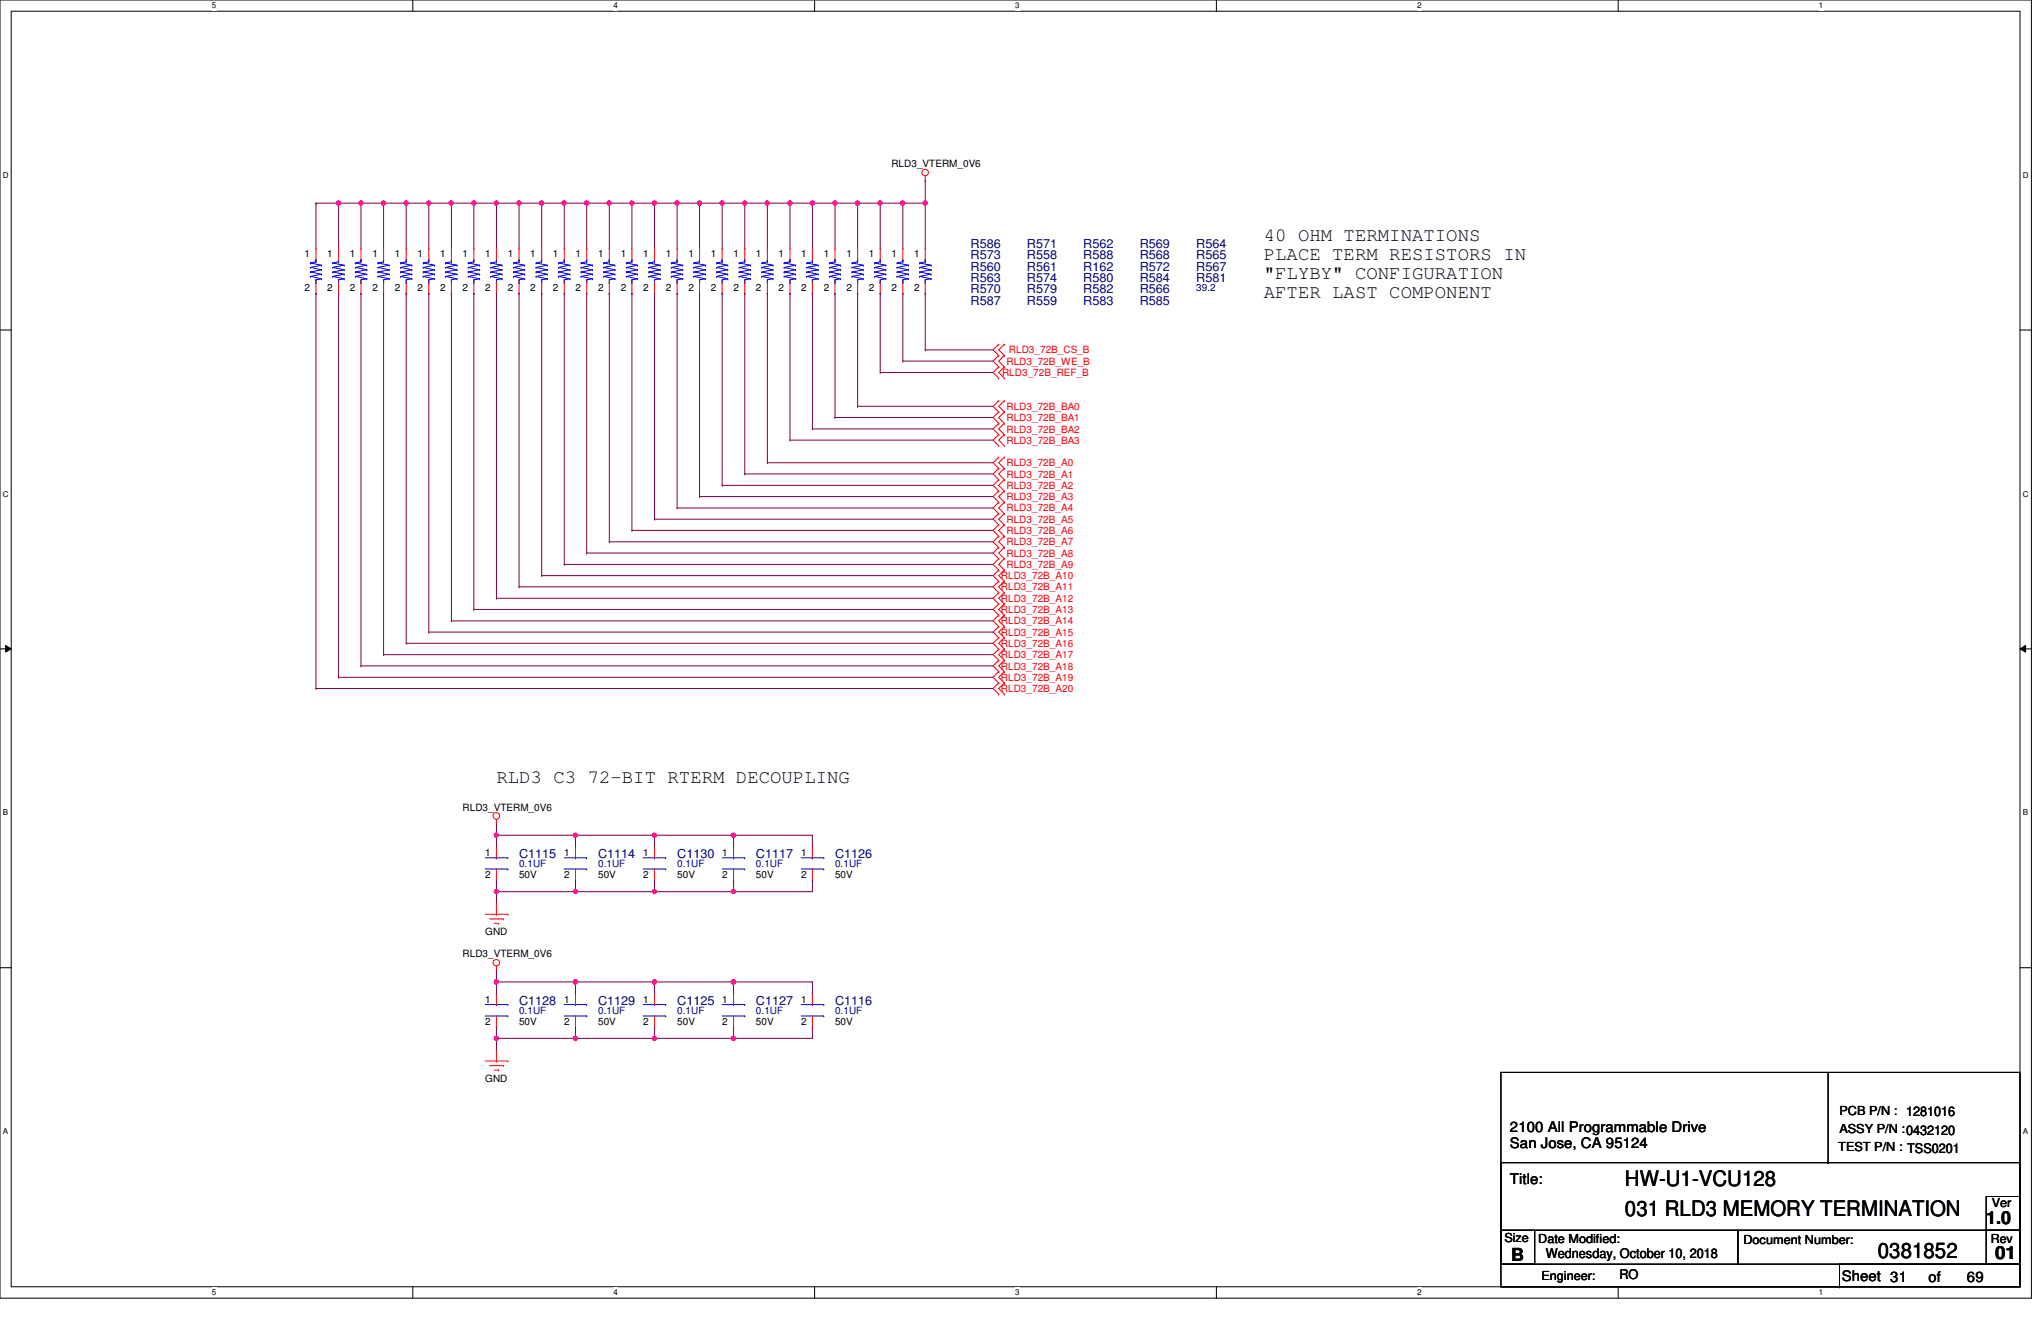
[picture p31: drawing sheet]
<svg xmlns="http://www.w3.org/2000/svg" width="432mm" height="279mm" viewBox="0 0 432 279" stroke-linecap="round" stroke-linejoin="round" font-family="sans-serif">
<defs><g id="words">
<g font-size="4.5">
<text x="343.8" y="250.9">HW-U1-VCU128</text>
<text x="343.8" y="257.1">031 RLD3 MEMORY TERMINATION</text>
<text x="397.3" y="266">0381852</text>
</g>
<g font-size="4">
<text x="267.4" y="51">40 OHM TERMINATIONS</text>
<text x="267.4" y="55">PLACE TERM RESISTORS IN</text>
<text x="267.4" y="59">&quot;FLYBY&quot; CONFIGURATION</text>
<text x="267.4" y="63">AFTER LAST COMPONENT</text>
<text x="105" y="165.6">RLD3 C3 72-BIT RTERM DECOUPLING</text>
</g>
<g font-size="3.8">
<text x="420.2" y="259">1.0</text>
<text x="319.7" y="266.6">B</text>
<text x="422.1" y="266.4">01</text>
</g>
<g font-size="3.1">
<text x="319.4" y="239.4">2100 All Programmable Drive</text>
<text x="319.4" y="242.7">San Jose, CA 95124</text>
<text x="319.4" y="250.4">Title:</text>
<text x="389.6" y="270.9">Sheet 31</text>
<text x="408" y="271.1">of</text>
<text x="416.1" y="271.1">69</text>
</g>
<g font-size="2.8">
<text x="327.1" y="266.1">Wednesday, October 10, 2018</text>
<text x="342.6" y="270.4">RO</text>
</g>
<g font-size="2.6" fill="#000080">
<text x="205.3" y="52.5">R586</text>
<text x="217.3" y="52.5">R571</text>
<text x="229.2" y="52.5">R562</text>
<text x="241.1" y="52.5">R569</text>
<text x="253.1" y="52.5">R564</text>
<text x="205.3" y="59.6">R563</text>
<text x="205.3" y="57.3">R560</text>
<text x="205.3" y="54.9">R573</text>
<text x="217.3" y="59.6">R574</text>
<text x="217.3" y="57.3">R561</text>
<text x="217.3" y="54.9">R558</text>
<text x="229.2" y="59.6">R580</text>
<text x="229.2" y="57.3">R162</text>
<text x="229.2" y="54.9">R588</text>
<text x="241.1" y="59.6">R584</text>
<text x="241.1" y="57.3">R572</text>
<text x="241.1" y="54.9">R568</text>
<text x="253.1" y="54.9">R565</text>
<text x="253.1" y="59.6">R581</text>
<text x="253.1" y="57.3">R567</text>
<text x="205.3" y="64.4">R587</text>
<text x="205.3" y="62.1">R570</text>
<text x="217.3" y="62.1">R579</text>
<text x="217.3" y="64.4">R559</text>
<text x="229.2" y="62.1">R582</text>
<text x="229.2" y="64.4">R583</text>
<text x="241.1" y="64.4">R585</text>
<text x="241.1" y="62.1">R566</text>
<text x="109.8" y="181.4">C1115</text>
<text x="126.5" y="181.4">C1114</text>
<text x="143.3" y="181.4">C1130</text>
<text x="159.9" y="181.4">C1117</text>
<text x="176.7" y="181.4">C1126</text>
<text x="109.8" y="212.5">C1128</text>
<text x="126.5" y="212.5">C1129</text>
<text x="143.3" y="212.5">C1125</text>
<text x="159.9" y="212.5">C1127</text>
<text x="176.7" y="212.5">C1116</text>
</g>
<g font-size="2.6">
<text x="389.2" y="235.9">PCB P/N : 1281016</text>
<text x="389.2" y="239.7">ASSY P/N :0432120</text>
<text x="388.9" y="243.5">TEST P/N : TSS0201</text>
<text x="421.4" y="255.2">Ver</text>
<text x="318.3" y="262.6">Size</text>
<text x="325.4" y="262.8">Date Modified:</text>
<text x="368.9" y="263.1">Document Number:</text>
<text x="421.2" y="262.8">Rev</text>
<text x="326.1" y="270.7">Engineer:</text>
</g>
<g font-size="2.1">
<text x="188.6" y="35.3">RLD3_VTERM_0V6</text>
<text x="64.4" y="54.4">1</text>
<text x="69.2" y="54.4">1</text>
<text x="74" y="54.4">1</text>
<text x="78.8" y="54.4">1</text>
<text x="83.6" y="54.4">1</text>
<text x="88.3" y="54.4">1</text>
<text x="93.1" y="54.4">1</text>
<text x="97.9" y="54.4">1</text>
<text x="102.7" y="54.4">1</text>
<text x="107.4" y="54.4">1</text>
<text x="112.2" y="54.4">1</text>
<text x="117" y="54.4">1</text>
<text x="121.8" y="54.4">1</text>
<text x="126.5" y="54.4">1</text>
<text x="131.3" y="54.4">1</text>
<text x="136.1" y="54.4">1</text>
<text x="140.8" y="54.4">1</text>
<text x="145.6" y="54.4">1</text>
<text x="150.4" y="54.4">1</text>
<text x="155.2" y="54.4">1</text>
<text x="159.9" y="54.4">1</text>
<text x="164.7" y="54.4">1</text>
<text x="169.5" y="54.4">1</text>
<text x="174.3" y="54.4">1</text>
<text x="179.1" y="54.4">1</text>
<text x="183.8" y="54.4">1</text>
<text x="188.6" y="54.4">1</text>
<text x="193.4" y="54.4">1</text>
<text x="64.4" y="61.6">2</text>
<text x="69.2" y="61.6">2</text>
<text x="74" y="61.6">2</text>
<text x="78.8" y="61.6">2</text>
<text x="83.6" y="61.6">2</text>
<text x="88.3" y="61.6">2</text>
<text x="93.1" y="61.6">2</text>
<text x="97.9" y="61.6">2</text>
<text x="102.7" y="61.6">2</text>
<text x="107.4" y="61.6">2</text>
<text x="112.2" y="61.6">2</text>
<text x="117" y="61.6">2</text>
<text x="121.8" y="61.6">2</text>
<text x="126.5" y="61.6">2</text>
<text x="131.3" y="61.6">2</text>
<text x="136.1" y="61.6">2</text>
<text x="140.8" y="61.6">2</text>
<text x="145.6" y="61.6">2</text>
<text x="150.4" y="61.6">2</text>
<text x="155.2" y="61.6">2</text>
<text x="159.9" y="61.6">2</text>
<text x="164.7" y="61.6">2</text>
<text x="169.5" y="61.6">2</text>
<text x="174.3" y="61.6">2</text>
<text x="179.1" y="61.6">2</text>
<text x="183.8" y="61.6">2</text>
<text x="188.6" y="61.6">2</text>
<text x="193.4" y="61.6">2</text>
<text x="97.9" y="171.4">RLD3_VTERM_0V6</text>
<text x="102.7" y="181">1</text>
<text x="102.7" y="185.8">2</text>
<text x="109.8" y="185.8">50V</text>
<text x="119.4" y="181">1</text>
<text x="119.4" y="185.8">2</text>
<text x="126.5" y="185.8">50V</text>
<text x="136.1" y="181">1</text>
<text x="136.1" y="185.8">2</text>
<text x="143.3" y="185.8">50V</text>
<text x="152.8" y="181">1</text>
<text x="152.8" y="185.8">2</text>
<text x="159.9" y="185.8">50V</text>
<text x="169.5" y="181">1</text>
<text x="169.5" y="185.8">2</text>
<text x="176.7" y="185.8">50V</text>
<text x="102.7" y="197.7">GND</text>
<text x="97.9" y="202.5">RLD3_VTERM_0V6</text>
<text x="102.7" y="212">1</text>
<text x="119.4" y="212">1</text>
<text x="136.1" y="212">1</text>
<text x="152.8" y="212">1</text>
<text x="169.5" y="212">1</text>
<text x="102.7" y="216.8">2</text>
<text x="109.8" y="216.8">50V</text>
<text x="119.4" y="216.8">2</text>
<text x="126.5" y="216.8">50V</text>
<text x="136.1" y="216.8">2</text>
<text x="143.3" y="216.8">50V</text>
<text x="152.8" y="216.8">2</text>
<text x="159.9" y="216.8">50V</text>
<text x="169.5" y="216.8">2</text>
<text x="176.7" y="216.8">50V</text>
<text x="102.7" y="228.8">GND</text>
</g>
<g font-size="2.1" fill="#000080">
<text x="253.1" y="61.6">39.2</text>
<text x="109.8" y="183.4">0.1UF</text>
<text x="126.5" y="183.4">0.1UF</text>
<text x="143.3" y="183.4">0.1UF</text>
<text x="159.9" y="183.4">0.1UF</text>
<text x="176.7" y="183.4">0.1UF</text>
<text x="109.8" y="214.4">0.1UF</text>
<text x="126.5" y="214.4">0.1UF</text>
<text x="143.3" y="214.4">0.1UF</text>
<text x="159.9" y="214.4">0.1UF</text>
<text x="176.7" y="214.4">0.1UF</text>
</g>
<g font-size="2.1" fill="#f00">
<text x="212.9" y="77.1">RLD3_72B_WE_B</text>
<text x="213.4" y="74.8">RLD3_72B_CS_B</text>
<text x="212" y="79.5">RLD3_72B_REF_B</text>
<text x="212.9" y="86.7">RLD3_72B_BA0</text>
<text x="212.9" y="89.1">RLD3_72B_BA1</text>
<text x="212.9" y="91.5">RLD3_72B_BA2</text>
<text x="212.9" y="93.9">RLD3_72B_BA3</text>
<text x="212.9" y="98.6">RLD3_72B_A0</text>
<text x="212.9" y="101">RLD3_72B_A1</text>
<text x="212.9" y="103.4">RLD3_72B_A2</text>
<text x="212.9" y="105.8">RLD3_72B_A3</text>
<text x="212.9" y="108.2">RLD3_72B_A4</text>
<text x="212.9" y="110.6">RLD3_72B_A5</text>
<text x="212.9" y="112.9">RLD3_72B_A6</text>
<text x="212.9" y="115.4">RLD3_72B_A7</text>
<text x="212.9" y="117.7">RLD3_72B_A8</text>
<text x="211.8" y="122.5">RLD3_72B_A10</text>
<text x="211.8" y="124.9">RLD3_72B_A11</text>
<text x="212.9" y="120.1">RLD3_72B_A9</text>
<text x="211.8" y="127.3">RLD3_72B_A12</text>
<text x="211.8" y="129.7">RLD3_72B_A13</text>
<text x="211.8" y="132">RLD3_72B_A14</text>
<text x="211.8" y="134.5">RLD3_72B_A15</text>
<text x="211.8" y="136.8">RLD3_72B_A16</text>
<text x="211.8" y="139.2">RLD3_72B_A17</text>
<text x="211.8" y="141.6">RLD3_72B_A18</text>
<text x="211.8" y="144">RLD3_72B_A19</text>
<text x="211.8" y="146.4">RLD3_72B_A20</text>
</g>
<g font-size="1.7">
<text x="44.8" y="1.8">5</text>
<text x="129.8" y="1.8">4</text>
<text x="214.8" y="1.8">3</text>
<text x="299.8" y="1.8">2</text>
<text x="384.8" y="1.8">1</text>
<text x=".6" y="37.6">D</text>
<text x="427.9" y="37.6">D</text>
<text x=".6" y="105">C</text>
<text x="427.9" y="105">C</text>
<text x=".6" y="172.5">B</text>
<text x="427.9" y="172.5">B</text>
<text x=".6" y="239.9">A</text>
<text x="427.9" y="239.9">A</text>
<text x="44.8" y="273.9">5</text>
<text x="129.8" y="273.9">4</text>
<text x="214.8" y="273.9">3</text>
<text x="299.8" y="273.9">2</text>
<text x="384.8" y="273.9">1</text>
</g>
</g></defs>
<path d="M0 0h429.8v274.6h-429.8zM2.4 2.4h425v269.8h-425z" fill="none" stroke="#000" stroke-width=".21"/>
<g fill="#fff">
<path d="M44.8 .3h1v1.9h-1z"/>
<path d="M44.8 272.4h1v1.9h-1z"/>
</g>
<path d="M87.3 0v2.4M87.3 272.2v2.3" fill="none" stroke="#000" stroke-width=".21"/>
<g fill="#fff">
<path d="M129.8 .3h.9v1.9h-.9z"/>
<path d="M129.8 272.4h.9v1.9h-.9z"/>
</g>
<path d="M172.3 0v2.4M172.3 272.2v2.3" fill="none" stroke="#000" stroke-width=".21"/>
<g fill="#fff">
<path d="M214.8 .3h.9v1.9h-.9z"/>
<path d="M214.8 272.4h.9v1.9h-.9z"/>
</g>
<path d="M257.3 0v2.4M257.3 272.2v2.3" fill="none" stroke="#000" stroke-width=".21"/>
<g fill="#fff">
<path d="M299.8 .3h.9v1.9h-.9z"/>
<path d="M299.8 272.4h.9v1.9h-.9z"/>
</g>
<path d="M342.3 0v2.4M342.3 272.2v2.3" fill="none" stroke="#000" stroke-width=".21"/>
<g fill="#fff">
<path d="M384.8 .3h.9v1.9h-.9z"/>
<path d="M384.8 272.4h.9v1.9h-.9z"/>
<path d="M.6 36.1h1.2v1.9h-1.2z"/>
<path d="M427.9 36.1h1.3v1.9h-1.3z"/>
<path d="M.6 103.5h1.2v1.9h-1.2z"/>
<path d="M427.9 103.5h1.3v1.9h-1.3z"/>
</g>
<path d="M0 69.8h2.4M427.4 69.8h2.3" fill="none" stroke="#000" stroke-width=".21"/>
<g fill="#fff">
<path d="M.6 170.9h1.1v1.9h-1.1z"/>
<path d="M427.9 170.9h1.2v1.9h-1.2z"/>
</g>
<path d="M0 137.2h2.4M1.2 136.5l1.2 .7-1.2 .7zM427.4 137.2l1.1-.7v1.4zM427.4 137.2h2.3" fill="none" stroke="#000" stroke-width=".21"/>
<path d="M1.2 136.5l1.2 .7-1.2 .7zM427.4 137.2l1.1-.7v1.4z" fill="#000"/>
<g fill="#fff">
<path d="M.6 238.4h1.1v1.9h-1.1z"/>
<path d="M427.9 238.4h1.2v1.9h-1.2z"/>
</g>
<g fill="none" stroke="#000" stroke-width=".21">
<path d="M0 204.7h2.4M427.4 204.7h2.3M317.5 226.8h109.9v45.4h-109.9zM386.8 226.8v19.1M317.5 245.9h109.9v14.3h-109.9zM386.8 245.9h.1M420.2 253.1h7.2v7.1h-7.2zM317.5 260.2h50.2v7.2h-50.2zM317.5 260.2h7.2v7.2h-7.2zM317.5 272.2h71.7M367.7 260.2h59.7v7.2h-59.7zM389.2 267.4h38.2v4.8h-38.2z"/>
<path d="M389.2 272.2h.1M420.2 260.2h7.2v7.2h-7.2z"/>
</g>
<g fill="none" stroke="#f00" stroke-width=".21">
<path d="M195.7 38.2h.1M195.7 37.2v1M66.8 52.5h.1M66.8 52.5v2.4M66.8 59.7v2.4M71.6 52.5h.1M71.6 52.5v2.4M71.6 59.7v2.4M76.4 52.5h.1M76.4 52.5v2.4M76.4 59.7v2.4M81.2 52.5h.1"/>
<path d="M81.2 52.5v2.4M81.2 59.7v2.4M85.9 52.5h.1M85.9 52.5v2.4M85.9 59.7v2.4M90.7 52.5h.1M90.7 52.5v2.4M90.7 59.7v2.4M95.5 52.5h.1M95.5 52.5v2.4M95.5 59.7v2.4M100.2 52.5h.1"/>
<path d="M100.2 52.5v2.4M100.2 59.7v2.4M105 52.5h.1M105 52.5v2.4M105 59.7v2.4M109.8 52.5h.1M109.8 52.5v2.4M109.8 59.7v2.4M114.6 52.5h.1M114.6 52.5v2.4M114.6 59.7v2.4M119.4 52.5h.1"/>
<path d="M119.4 52.5v2.4M119.4 59.7v2.4M124.1 52.5h.1M124.1 52.5v2.4M124.1 59.7v2.4M128.9 52.5h.1M128.9 52.5v2.4M128.9 59.7v2.4M133.7 52.5h.1M133.7 52.5v2.4M133.7 59.7v2.4M138.5 52.5h.1"/>
<path d="M138.5 52.5v2.4M138.5 59.7v2.4M143.3 52.5h.1M143.3 52.5v2.4M143.3 59.7v2.4M148 52.5h.1M148 52.5v2.4M148 59.7v2.4M152.8 52.5h.1M152.8 52.5v2.4M152.8 59.7v2.4M157.6 52.5h.1"/>
<path d="M157.6 52.5v2.4M157.6 59.7v2.4M162.3 52.5h.1M162.3 52.5v2.4M162.3 59.7v2.4M167.1 52.5h.1M167.1 52.5v2.4M167.1 59.7v2.4M171.9 52.5h.1M171.9 52.5v2.4M171.9 59.7v2.4M176.7 52.5h.1"/>
<path d="M176.7 52.5v2.4M176.7 59.7v2.4M181.4 52.5h.1M181.4 52.5v2.4M181.4 59.7v2.4M186.2 52.5h.1M186.2 52.5v2.4M186.2 59.7v2.4M191 52.5h.1M191 52.5v2.4M191 59.7v2.4M195.7 52.5h.1"/>
<path d="M195.7 52.5v2.4M195.7 59.7v2.4M66.8 62.1h.1M71.6 62.1h.1M76.4 62.1h.1M81.2 62.1h.1M85.9 62.1h.1M90.7 62.1h.1M95.5 62.1h.1M100.2 62.1h.1M105 62.1h.1M109.8 62.1h.1"/>
<path d="M114.6 62.1h.1M119.4 62.1h.1M124.1 62.1h.1M128.9 62.1h.1M133.7 62.1h.1M138.5 62.1h.1M143.3 62.1h.1M148 62.1h.1M152.8 62.1h.1M157.6 62.1h.1M162.3 62.1h.1M167.1 62.1h.1"/>
<path d="M171.9 62.1h.1M176.7 62.1h.1M181.4 62.1h.1M186.2 62.1h.1M191 62.1h.1M195.7 62.1h.1M211.3 75.2h.1M211.3 77.6h.1M211.3 80h.1M211.3 72.8h.1M211.3 75.2l-1.2 1.2 1.2 1.2M211.3 77.6l-1.2 1.2 1.2 1.2"/>
<path d="M211.3 72.8l-1.2 1.2 1.2 1.2M212.5 77.6h.1M212.5 75.2h.1M212.5 80h.1M212.5 72.8h.1M212.5 75.2l-1.2 1.2 1.2 1.2M212.5 77.6l-1.2 1.2 1.2 1.2M212.5 72.8l-1.2 1.2 1.2 1.2M211.3 96.7h.1M211.3 99.1h.1M211.3 84.8h.1M211.3 87.1h.1"/>
<path d="M211.3 89.5h.1M211.3 91.9h.1M211.3 94.3h.1M211.3 96.7l-1.2 1.2 1.2 1.2M211.3 99.1l-1.2 1.1 1.2 1.3M211.3 84.8l-1.2 1.1 1.2 1.2M211.3 87.1l-1.2 1.2 1.2 1.2M211.3 89.5l-1.2 1.2 1.2 1.2M211.3 91.9l-1.2 1.2 1.2 1.2M212.5 99.1h.1M212.5 96.7h.1M212.5 87.1h.1"/>
<path d="M212.5 84.8h.1M212.5 89.5h.1M212.5 91.9h.1M212.5 94.3h.1M212.5 96.7l-1.2 1.2 1.2 1.2M212.5 99.1l-1.2 1.1 1.2 1.3M212.5 84.8l-1.2 1.1 1.2 1.2M212.5 87.1l-1.2 1.2 1.2 1.2M212.5 89.5l-1.2 1.2 1.2 1.2M212.5 91.9l-1.2 1.2 1.2 1.2M211.3 101.5h.1M211.3 103.8h.1"/>
<path d="M211.3 106.2h.1M211.3 108.6h.1M211.3 111h.1M211.3 113.4h.1M211.3 115.8h.1M211.3 118.2h.1M211.3 101.5l-1.2 1.2 1.2 1.1M211.3 103.8l-1.2 1.2 1.2 1.2M211.3 106.2l-1.2 1.2 1.2 1.2M211.3 108.6l-1.2 1.2 1.2 1.2M211.3 111l-1.2 1.2 1.2 1.2M211.3 113.4l-1.2 1.2 1.2 1.2"/>
<path d="M211.3 115.8l-1.2 1.2 1.2 1.2M211.3 118.2l-1.2 1.2 1.2 1.2M212.5 101.5h.1M212.5 103.8h.1M212.5 106.2h.1M212.5 108.6h.1M212.5 111h.1M212.5 113.4h.1M212.5 115.8h.1M212.5 118.2h.1M212.5 101.5l-1.2 1.2 1.2 1.1M212.5 103.8l-1.2 1.2 1.2 1.2"/>
<path d="M212.5 106.2l-1.2 1.2 1.2 1.2M212.5 108.6l-1.2 1.2 1.2 1.2M212.5 111l-1.2 1.2 1.2 1.2M212.5 113.4l-1.2 1.2 1.2 1.2M212.5 115.8l-1.2 1.2 1.2 1.2M212.5 118.2l-1.2 1.2 1.2 1.2M211.3 120.6h.1M211.3 122.9h.1M211.3 125.3h.1M211.3 127.7h.1M211.3 130.1h.1M211.3 132.5h.1"/>
<path d="M211.3 134.9h.1M211.3 137.3h.1M211.3 139.7h.1M211.3 120.6l-1.2 1.2 1.2 1.1M211.3 122.9l-1.2 1.2 1.2 1.2M211.3 125.3l-1.2 1.2 1.2 1.2M211.3 127.7l-1.2 1.2 1.2 1.2M211.3 130.1l-1.2 1.2 1.2 1.2M211.3 132.5l-1.2 1.2 1.2 1.2M211.3 134.9l-1.2 1.2 1.2 1.2M211.3 137.3l-1.2 1.2 1.2 1.2M211.3 139.7l-1.2 1.1 1.2 1.2"/>
<path d="M212.5 120.6h.1M212.5 122.9h.1M212.5 125.3h.1M212.5 127.7h.1M212.5 130.1h.1M212.5 132.5h.1M212.5 134.9h.1M212.5 137.3h.1M212.5 139.7h.1M212.5 120.6l-1.2 1.2 1.2 1.1M212.5 122.9l-1.2 1.2 1.2 1.2M212.5 125.3l-1.2 1.2 1.2 1.2"/>
<path d="M212.5 127.7l-1.2 1.2 1.2 1.2M212.5 130.1l-1.2 1.2 1.2 1.2M212.5 132.5l-1.2 1.2 1.2 1.2M212.5 134.9l-1.2 1.2 1.2 1.2M212.5 137.3l-1.2 1.2 1.2 1.2M212.5 139.7l-1.2 1.1 1.2 1.2M211.3 142h.1M211.3 144.4h.1M211.3 146.8h.1M211.3 142l-1.2 1.3 1.2 1.1M211.3 144.4l-1.2 1.2 1.2 1.2M212.5 142h.1"/>
<path d="M212.5 144.4h.1M212.5 146.8h.1M212.5 142l-1.2 1.3 1.2 1.1M212.5 144.4l-1.2 1.2 1.2 1.2M105 174.3h.1M105 179.1h.1M105 173.3v1M105 179.1v2.3M121.8 179.1h.1M121.8 179.1v2.3M138.5 179.1h.1M138.5 179.1v2.3"/>
<path d="M155.2 179.1h.1M155.2 179.1v2.3M171.9 179.1h.1M171.9 179.1v2.3M102.7 193.4h4.7M103.6 194.4h2.9M104.6 195.3h.9M105 191h.1M105 193.4h.1M105 186.2h.1M105 183.8v2.4M105 191v2.4"/>
<path d="M105.5 195.3h.1M106.5 194.4h.1M107.4 193.4h.1M121.8 186.2h.1M121.8 183.8v2.4M138.5 186.2h.1M138.5 183.8v2.4M155.2 186.2h.1M155.2 183.8v2.4M171.9 186.2h.1M171.9 183.8v2.4M105 205.3h.1"/>
<path d="M105 210.1h.1M105 217.3h.1M105 204.3v1M105 210.1v2.4M105 214.9v2.4M121.8 210.1h.1M121.8 217.3h.1M121.8 210.1v2.4M121.8 214.9v2.4M138.5 210.1h.1M138.5 217.3h.1M138.5 210.1v2.4"/>
<path d="M138.5 214.9v2.4M155.2 210.1h.1M155.2 217.3h.1M155.2 210.1v2.4M155.2 214.9v2.4M171.9 210.1h.1M171.9 217.3h.1M171.9 210.1v2.4M171.9 214.9v2.4M102.7 224.4h4.7M103.6 225.4h2.9M104.6 226.3h.9"/>
<path d="M105 222h.1M105 224.4h.1M105 222v2.4M105.5 226.3h.1M106.5 225.4h.1M107.4 224.4h.1"/>
<circle cx="195.7" cy="36.5" r=".69"/>
<circle cx="105" cy="172.6" r=".7"/>
<circle cx="105" cy="203.6" r=".69"/>
</g>
<g fill="none" stroke="#00f" stroke-width=".21">
<path d="M65.7 58.5h.1M65.7 57.5h.1M65.7 56.6h.1M65.7 55.6h.1M65.7 55.6l2.3 .5M65.7 58.5l2.3 .5M65.7 57.5l2.3 .5M65.7 56.6l2.3 .5M66.8 54.9h.1M66.8 59.7h.1M66.8 59.2h.1M66.8 55.4h.1"/>
<path d="M66.8 54.9v.5M66.8 59.2v.5M66.8 55.4l-1.1 .2M68 56.1h.1M68 59h.1M68 58h.1M68 57.1h.1M68 59l-1.2 .2M68 58l-2.3 .5M68 57.1l-2.3 .4M68 56.1l-2.3 .5M70.4 58.5h.1"/>
<path d="M70.4 57.5h.1M70.4 56.6h.1M70.4 55.6h.1M70.4 55.6l2.4 .5M70.4 58.5l2.4 .5M70.4 57.5l2.4 .5M70.4 56.6l2.4 .5M71.6 54.9h.1M71.6 59.7h.1M71.6 59.2h.1M71.6 55.4h.1M71.6 54.9v.5"/>
<path d="M71.6 59.2v.5M71.6 55.4l-1.2 .2M72.8 56.1h.1M72.8 59h.1M72.8 58h.1M72.8 57.1h.1M72.8 58l-2.4 .5M72.8 59l-1.2 .2M72.8 57.1l-2.4 .4M72.8 56.1l-2.4 .5M75.2 58.5h.1M75.2 57.5h.1"/>
<path d="M75.2 56.6h.1M75.2 55.6h.1M75.2 55.6l2.4 .5M75.2 58.5l2.4 .5M75.2 57.5l2.4 .5M75.2 56.6l2.4 .5M76.4 54.9h.1M76.4 59.7h.1M76.4 59.2h.1M76.4 55.4h.1M76.4 54.9v.5M76.4 59.2v.5"/>
<path d="M76.4 55.4l-1.2 .2M77.6 56.1h.1M77.6 59h.1M77.6 58h.1M77.6 57.1h.1M77.6 59l-1.2 .2M77.6 58l-2.4 .5M77.6 57.1l-2.4 .4M77.6 56.1l-2.4 .5M80 58.5h.1M80 57.5h.1M80 56.6h.1"/>
<path d="M80 55.6h.1M80 55.6l2.3 .5M80 58.5l2.3 .5M80 57.5l2.3 .5M80 56.6l2.3 .5M81.2 54.9h.1M81.2 59.7h.1M81.2 59.2h.1M81.2 55.4h.1M81.2 54.9v.5M81.2 59.2v.5M81.2 55.4l-1.2 .2"/>
<path d="M82.3 56.1h.1M82.3 59h.1M82.3 58h.1M82.3 57.1h.1M82.3 59l-1.1 .2M82.3 58l-2.3 .5M82.3 57.1l-2.3 .4M82.3 56.1l-2.3 .5M84.8 58.5h.1M84.8 57.5h.1M84.8 56.6h.1M84.8 55.6h.1"/>
<path d="M84.8 55.6l2.3 .5M84.8 58.5l2.3 .5M84.8 57.5l2.3 .5M84.8 56.6l2.3 .5M85.9 54.9h.1M85.9 59.7h.1M85.9 59.2h.1M85.9 55.4h.1M85.9 54.9v.5M85.9 59.2v.5M85.9 55.4l-1.1 .2M87.1 56.1h.1"/>
<path d="M87.1 59h.1M87.1 58h.1M87.1 57.1h.1M87.1 57.1l-2.3 .4M87.1 56.1l-2.3 .5M87.1 58l-2.3 .5M87.1 59l-1.2 .2M89.5 58.5h.1M89.5 57.5h.1M89.5 56.6h.1M89.5 55.6h.1M89.5 55.6l2.4 .5"/>
<path d="M89.5 58.5l2.4 .5M89.5 57.5l2.4 .5M89.5 56.6l2.4 .5M90.7 54.9h.1M90.7 59.7h.1M90.7 59.2h.1M90.7 55.4h.1M90.7 54.9v.5M90.7 59.2v.5M90.7 55.4l-1.2 .2M91.9 56.1h.1M91.9 59h.1"/>
<path d="M91.9 58h.1M91.9 57.1h.1M91.9 59l-1.2 .2M91.9 58l-2.4 .5M91.9 57.1l-2.4 .4M91.9 56.1l-2.4 .5M94.3 58.5h.1M94.3 57.5h.1M94.3 56.6h.1M94.3 55.6h.1M94.3 55.6l2.4 .5M94.3 58.5l2.4 .5"/>
<path d="M94.3 57.5l2.4 .5M94.3 56.6l2.4 .5M95.5 54.9h.1M95.5 59.7h.1M95.5 59.2h.1M95.5 55.4h.1M95.5 54.9v.5M95.5 59.2v.5M95.5 55.4l-1.2 .2M96.7 56.1h.1M96.7 59h.1M96.7 58h.1"/>
<path d="M96.7 57.1h.1M96.7 58l-2.4 .5M96.7 59l-1.2 .2M96.7 57.1l-2.4 .4M96.7 56.1l-2.4 .5M99.1 58.5h.1M99.1 57.5h.1M99.1 56.6h.1M99.1 55.6h.1M99.1 55.6l2.4 .5M99.1 58.5l2.4 .5M99.1 57.5l2.4 .5"/>
<path d="M99.1 56.6l2.4 .5M100.2 54.9h.1M100.2 59.7h.1M100.2 59.2h.1M100.2 55.4h.1M100.2 54.9v.5M100.2 59.2v.5M100.2 55.4l-1.1 .2M101.5 56.1h.1M101.5 59h.1M101.5 58h.1M101.5 57.1h.1"/>
<path d="M101.5 59l-1.3 .2M101.5 58l-2.4 .5M101.5 57.1l-2.4 .4M101.5 56.1l-2.4 .5M103.8 58.5h.1M103.8 57.5h.1M103.8 56.6h.1M103.8 55.6h.1M103.8 55.6l2.4 .5M103.8 58.5l2.4 .5M103.8 57.5l2.4 .5M103.8 56.6l2.4 .5"/>
<path d="M105 54.9h.1M105 59.7h.1M105 59.2h.1M105 55.4h.1M105 54.9v.5M105 59.2v.5M105 55.4l-1.2 .2M106.2 56.1h.1M106.2 59h.1M106.2 58h.1M106.2 57.1h.1M106.2 58l-2.4 .5"/>
<path d="M106.2 59l-1.2 .2M106.2 57.1l-2.4 .4M106.2 56.1l-2.4 .5M108.6 58.5h.1M108.6 57.5h.1M108.6 56.6h.1M108.6 55.6h.1M108.6 55.6l2.4 .5M108.6 58.5l2.4 .5M108.6 57.5l2.4 .5M108.6 56.6l2.4 .5M109.8 54.9h.1"/>
<path d="M109.8 59.7h.1M109.8 59.2h.1M109.8 55.4h.1M109.8 54.9v.5M109.8 59.2v.5M109.8 55.4l-1.2 .2M111 56.1h.1M111 59h.1M111 58h.1M111 57.1h.1M111 58l-2.4 .5M111 59l-1.2 .2"/>
<path d="M111 57.1l-2.4 .4M111 56.1l-2.4 .5M113.4 58.5h.1M113.4 57.5h.1M113.4 56.6h.1M113.4 55.6h.1M113.4 55.6l2.4 .5M113.4 58.5l2.4 .5M113.4 57.5l2.4 .5M113.4 56.6l2.4 .5M114.6 54.9h.1M114.6 59.7h.1"/>
<path d="M114.6 59.2h.1M114.6 55.4h.1M114.6 54.9v.5M114.6 59.2v.5M114.6 55.4l-1.2 .2M115.8 56.1h.1M115.8 59h.1M115.8 58h.1M115.8 57.1h.1M115.8 59l-1.2 .2M115.8 58l-2.4 .5M115.8 57.1l-2.4 .4"/>
<path d="M115.8 56.1l-2.4 .5M118.2 58.5h.1M118.2 57.5h.1M118.2 56.6h.1M118.2 55.6h.1M118.2 57.5l2.4 .5M118.2 55.6l2.4 .5M118.2 58.5l2.4 .5M118.2 56.6l2.4 .5M119.4 54.9h.1M119.4 59.7h.1M119.4 59.2h.1"/>
<path d="M119.4 55.4h.1M119.4 54.9v.5M119.4 59.2v.5M119.4 55.4l-1.2 .2M120.6 56.1h.1M120.6 59h.1M120.6 58h.1M120.6 57.1h.1M120.6 59l-1.2 .2M120.6 58l-2.4 .5M120.6 57.1l-2.4 .4M120.6 56.1l-2.4 .5"/>
<path d="M122.9 58.5h.1M122.9 57.5h.1M122.9 56.6h.1M122.9 55.6h.1M122.9 55.6l2.4 .5M122.9 58.5l2.4 .5M122.9 57.5l2.4 .5M122.9 56.6l2.4 .5M124.1 54.9h.1M124.1 59.7h.1M124.1 59.2h.1M124.1 55.4h.1"/>
<path d="M124.1 54.9v.5M124.1 59.2v.5M124.1 55.4l-1.2 .2M125.3 56.1h.1M125.3 59h.1M125.3 58h.1M125.3 57.1h.1M125.3 59l-1.2 .2M125.3 58l-2.4 .5M125.3 57.1l-2.4 .4M125.3 56.1l-2.4 .5M127.7 58.5h.1"/>
<path d="M127.7 57.5h.1M127.7 56.6h.1M127.7 55.6h.1M127.7 55.6l2.4 .5M127.7 58.5l2.4 .5M127.7 57.5l2.4 .5M127.7 56.6l2.4 .5M128.9 54.9h.1M128.9 59.7h.1M128.9 59.2h.1M128.9 55.4h.1M128.9 54.9v.5"/>
<path d="M128.9 59.2v.5M128.9 55.4l-1.2 .2M130.1 56.1h.1M130.1 59h.1M130.1 58h.1M130.1 57.1h.1M130.1 58l-2.4 .5M130.1 59l-1.2 .2M130.1 57.1l-2.4 .4M130.1 56.1l-2.4 .5M132.5 58.5h.1M132.5 57.5h.1"/>
<path d="M132.5 56.6h.1M132.5 55.6h.1M132.5 55.6l2.4 .5M132.5 58.5l2.4 .5M132.5 57.5l2.4 .5M132.5 56.6l2.4 .5M133.7 54.9h.1M133.7 59.7h.1M133.7 59.2h.1M133.7 55.4h.1M133.7 54.9v.5M133.7 59.2v.5"/>
<path d="M133.7 55.4l-1.2 .2M134.9 56.1h.1M134.9 59h.1M134.9 58h.1M134.9 57.1h.1M134.9 58l-2.4 .5M134.9 57.1l-2.4 .4M134.9 59l-1.2 .2M134.9 56.1l-2.4 .5M137.3 58.5h.1M137.3 57.5h.1M137.3 56.6h.1"/>
<path d="M137.3 55.6h.1M137.3 55.6l2.4 .5M137.3 58.5l2.4 .5M137.3 57.5l2.4 .5M137.3 56.6l2.4 .5M138.5 54.9h.1M138.5 59.7h.1M138.5 59.2h.1M138.5 55.4h.1M138.5 54.9v.5M138.5 59.2v.5M138.5 55.4l-1.2 .2"/>
<path d="M139.7 56.1h.1M139.7 59h.1M139.7 58h.1M139.7 57.1h.1M139.7 59l-1.2 .2M139.7 58l-2.4 .5M139.7 57.1l-2.4 .4M139.7 56.1l-2.4 .5M142 58.5h.1M142 57.5h.1M142 56.6h.1M142 55.6h.1"/>
<path d="M142 55.6l2.4 .5M142 58.5l2.4 .5M142 57.5l2.4 .5M142 56.6l2.4 .5M143.3 54.9h.1M143.3 59.7h.1M143.3 59.2h.1M143.3 55.4h.1M143.3 54.9v.5M143.3 59.2v.5M143.3 55.4l-1.3 .2M144.4 56.1h.1"/>
<path d="M144.4 59h.1M144.4 58h.1M144.4 57.1h.1M144.4 59l-1.1 .2M144.4 58l-2.4 .5M144.4 57.1l-2.4 .4M144.4 56.1l-2.4 .5M146.8 58.5h.1M146.8 57.5h.1M146.8 56.6h.1M146.8 55.6h.1M146.8 55.6l2.4 .5"/>
<path d="M146.8 58.5l2.4 .5M146.8 57.5l2.4 .5M146.8 56.6l2.4 .5M148 54.9h.1M148 59.7h.1M148 59.2h.1M148 55.4h.1M148 54.9v.5M148 59.2v.5M148 55.4l-1.2 .2M149.2 56.1h.1M149.2 59h.1"/>
<path d="M149.2 58h.1M149.2 57.1h.1M149.2 59l-1.2 .2M149.2 58l-2.4 .5M149.2 57.1l-2.4 .4M149.2 56.1l-2.4 .5M151.6 58.5h.1M151.6 57.5h.1M151.6 56.6h.1M151.6 55.6h.1M151.6 55.6l2.4 .5M151.6 58.5l2.4 .5"/>
<path d="M151.6 57.5l2.4 .5M151.6 56.6l2.4 .5M152.8 54.9h.1M152.8 59.7h.1M152.8 59.2h.1M152.8 55.4h.1M152.8 54.9v.5M152.8 59.2v.5M152.8 55.4l-1.2 .2M154 56.1h.1M154 59h.1M154 58h.1"/>
<path d="M154 57.1h.1M154 58l-2.4 .5M154 59l-1.2 .2M154 57.1l-2.4 .4M154 56.1l-2.4 .5M156.4 58.5h.1M156.4 57.5h.1M156.4 56.6h.1M156.4 55.6h.1M156.4 55.6l2.3 .5M156.4 58.5l2.3 .5M156.4 57.5l2.3 .5"/>
<path d="M156.4 56.6l2.3 .5M157.6 54.9h.1M157.6 59.7h.1M157.6 59.2h.1M157.6 55.4h.1M157.6 54.9v.5M157.6 59.2v.5M157.6 55.4l-1.2 .2M158.7 56.1h.1M158.7 59h.1M158.7 58h.1M158.7 57.1h.1"/>
<path d="M158.7 58l-2.3 .5M158.7 57.1l-2.3 .4M158.7 59l-1.1 .2M158.7 56.1l-2.3 .5M161.2 58.5h.1M161.2 57.5h.1M161.2 56.6h.1M161.2 55.6h.1M161.2 55.6l2.3 .5M161.2 58.5l2.3 .5M161.2 57.5l2.3 .5M161.2 56.6l2.3 .5"/>
<path d="M162.3 54.9h.1M162.3 59.7h.1M162.3 59.2h.1M162.3 55.4h.1M162.3 54.9v.5M162.3 59.2v.5M162.3 55.4l-1.1 .2M163.5 56.1h.1M163.5 59h.1M163.5 58h.1M163.5 57.1h.1M163.5 59l-1.2 .2"/>
<path d="M163.5 58l-2.3 .5M163.5 57.1l-2.3 .4M163.5 56.1l-2.3 .5M165.9 58.5h.1M165.9 57.5h.1M165.9 56.6h.1M165.9 55.6h.1M165.9 55.6l2.4 .5M165.9 58.5l2.4 .5M165.9 57.5l2.4 .5M165.9 56.6l2.4 .5M167.1 54.9h.1"/>
<path d="M167.1 59.7h.1M167.1 59.2h.1M167.1 55.4h.1M167.1 54.9v.5M167.1 59.2v.5M167.1 55.4l-1.2 .2M168.3 56.1h.1M168.3 59h.1M168.3 58h.1M168.3 57.1h.1M168.3 59l-1.2 .2M168.3 58l-2.4 .5"/>
<path d="M168.3 57.1l-2.4 .4M168.3 56.1l-2.4 .5M170.7 58.5h.1M170.7 57.5h.1M170.7 56.6h.1M170.7 55.6h.1M170.7 55.6l2.4 .5M170.7 58.5l2.4 .5M170.7 57.5l2.4 .5M170.7 56.6l2.4 .5M171.9 54.9h.1M171.9 59.7h.1"/>
<path d="M171.9 59.2h.1M171.9 55.4h.1M171.9 54.9v.5M171.9 59.2v.5M171.9 55.4l-1.2 .2M173.1 56.1h.1M173.1 59h.1M173.1 58h.1M173.1 57.1h.1M173.1 59l-1.2 .2M173.1 58l-2.4 .5M173.1 57.1l-2.4 .4"/>
<path d="M173.1 56.1l-2.4 .5M175.5 58.5h.1M175.5 57.5h.1M175.5 56.6h.1M175.5 55.6h.1M175.5 55.6l2.3 .5M175.5 58.5l2.3 .5M175.5 57.5l2.3 .5M175.5 56.6l2.3 .5M176.7 54.9h.1M176.7 59.7h.1M176.7 59.2h.1"/>
<path d="M176.7 55.4h.1M176.7 54.9v.5M176.7 59.2v.5M176.7 55.4l-1.2 .2M177.8 56.1h.1M177.8 59h.1M177.8 58h.1M177.8 57.1h.1M177.8 58l-2.3 .5M177.8 59l-1.1 .2M177.8 57.1l-2.3 .4M177.8 56.1l-2.3 .5"/>
<path d="M180.3 58.5h.1M180.3 57.5h.1M180.3 56.6h.1M180.3 55.6h.1M180.3 55.6l2.3 .5M180.3 58.5l2.3 .5M180.3 57.5l2.3 .5M180.3 56.6l2.3 .5M181.4 54.9h.1M181.4 59.7h.1M181.4 59.2h.1M181.4 55.4h.1"/>
<path d="M181.4 54.9v.5M181.4 59.2v.5M181.4 55.4l-1.1 .2M182.6 56.1h.1M182.6 59h.1M182.6 58h.1M182.6 57.1h.1M182.6 58l-2.3 .5M182.6 59l-1.2 .2M182.6 57.1l-2.3 .4M182.6 56.1l-2.3 .5M185 58.5h.1"/>
<path d="M185 57.5h.1M185 56.6h.1M185 55.6h.1M185 55.6l2.4 .5M185 58.5l2.4 .5M185 57.5l2.4 .5M185 56.6l2.4 .5M186.2 54.9h.1M186.2 59.7h.1M186.2 59.2h.1M186.2 55.4h.1M186.2 54.9v.5"/>
<path d="M186.2 59.2v.5M186.2 55.4l-1.2 .2M187.4 56.1h.1M187.4 59h.1M187.4 58h.1M187.4 57.1h.1M187.4 59l-1.2 .2M187.4 58l-2.4 .5M187.4 57.1l-2.4 .4M187.4 56.1l-2.4 .5M189.8 58.5h.1M189.8 57.5h.1"/>
<path d="M189.8 56.6h.1M189.8 55.6h.1M189.8 55.6l2.4 .5M189.8 58.5l2.4 .5M189.8 57.5l2.4 .5M189.8 56.6l2.4 .5M191 54.9h.1M191 59.7h.1M191 59.2h.1M191 55.4h.1M191 54.9v.5M191 59.2v.5"/>
<path d="M191 55.4l-1.2 .2M192.2 56.1h.1M192.2 59h.1M192.2 58h.1M192.2 57.1h.1M192.2 59l-1.2 .2M192.2 58l-2.4 .5M192.2 57.1l-2.4 .4M192.2 56.1l-2.4 .5M194.6 58.5h.1M194.6 57.5h.1M194.6 56.6h.1"/>
<path d="M194.6 55.6h.1M194.6 55.6l2.4 .5M194.6 58.5l2.4 .5M194.6 57.5l2.4 .5M194.6 56.6l2.4 .5M195.7 54.9h.1M195.7 59.7h.1M195.7 59.2h.1M195.7 55.4h.1M195.7 54.9v.5M195.7 59.2v.5M195.7 55.4l-1.1 .2"/>
<path d="M197 56.1h.1M197 59h.1M197 58h.1M197 57.1h.1M197 59l-1.3 .2M197 58l-2.4 .5M197 57.1l-2.4 .4M197 56.1l-2.4 .5M102.7 183.8h4.7M102.7 181.4h4.7M105 183.8h.1M105 181.4h.1"/>
<path d="M107.4 183.8h.1M107.4 181.4h.1M119.4 183.8h4.7M119.4 181.4h4.7M121.8 183.8h.1M121.8 181.4h.1M124.1 183.8h.1M124.1 181.4h.1M136.1 183.8h4.7M136.1 181.4h4.7M138.5 183.8h.1M138.5 181.4h.1"/>
<path d="M140.8 183.8h.1M140.8 181.4h.1M152.8 183.8h4.8M152.8 181.4h4.8M155.2 183.8h.1M155.2 181.4h.1M157.6 183.8h.1M157.6 181.4h.1M169.5 183.8h4.8M169.5 181.4h4.8M171.9 183.8h.1M171.9 181.4h.1"/>
<path d="M174.3 183.8h.1M174.3 181.4h.1M102.7 214.9h4.7M102.7 212.5h4.7M105 214.9h.1M105 212.5h.1M107.4 214.9h.1M107.4 212.5h.1M119.4 214.9h4.7M119.4 212.5h4.7M121.8 214.9h.1M121.8 212.5h.1"/>
<path d="M124.1 214.9h.1M124.1 212.5h.1M136.1 214.9h4.7M136.1 212.5h4.7M138.5 214.9h.1M138.5 212.5h.1M140.8 214.9h.1M140.8 212.5h.1M152.8 214.9h4.8M152.8 212.5h4.8M155.2 214.9h.1M155.2 212.5h.1"/>
<path d="M157.6 214.9h.1M157.6 212.5h.1M169.5 214.9h4.8M169.5 212.5h4.8M171.9 214.9h.1M171.9 212.5h.1M174.3 214.9h.1M174.3 212.5h.1"/>
</g>
<g fill="none" stroke="#800040" stroke-width=".21">
<path d="M186.2 78.8h.1M186.2 78.8h23.9M191 76.4h.1M191 76.4h19.1M195.7 74h.1M195.7 74h14.4M162.3 97.9h.1M162.3 97.9h47.8M167.1 93.1h.1M167.1 93.1h43M171.9 90.7h.1M171.9 90.7h38.2"/>
<path d="M176.7 88.3h.1M176.7 88.3h33.4M181.4 85.9h.1M181.4 85.9h28.7M119.4 119.4h.1M119.4 119.4h90.7M124.1 117h.1M124.1 117h86M128.9 114.6h.1M128.9 114.6h81.2M133.7 112.2h.1M133.7 112.2h76.4"/>
<path d="M138.5 109.8h.1M138.5 109.8h71.6M143.3 107.4h.1M143.3 107.4h66.8M148 105h.1M148 105h62.1M152.8 102.7h.1M152.8 102.7h57.3M157.6 100.2h.1M157.6 100.2h52.5M81.2 138.5h.1M81.2 138.5h128.9"/>
<path d="M85.9 136.1h.1M85.9 136.1h124.2M90.7 133.7h.1M90.7 133.7h119.4M95.5 131.3h.1M95.5 131.3h114.6M100.2 128.9h.1M100.2 128.9h109.9M105 126.5h.1M105 126.5h105.1M109.8 124.1h.1M109.8 124.1h100.3"/>
<path d="M114.6 121.8h.1M114.6 121.8h95.5M66.8 145.6h.1M66.8 145.6h143.3M71.6 143.3h.1M71.6 143.3h138.5M76.4 140.8h.1M76.4 140.8h133.7M105 186.2h.1M105 188.6h.1M105 186.2v2.4M121.8 186.2h.1"/>
<path d="M121.8 186.2v2.4h-16.8"/>
</g>
<circle cx="121.7" cy="188.6" r=".45" fill="#f0f"/>
<circle cx="121.7" cy="188.6" r=".45" fill="none" stroke="#f0f" stroke-width=".21"/>
<circle cx="105" cy="188.6" r=".45" fill="#f0f"/>
<circle cx="105" cy="188.6" r=".45" fill="none" stroke="#f0f" stroke-width=".21"/>
<path d="M105 188.6h.1M105 188.6v2.4M105 217.3h.1M105 219.6h.1M105 217.3v2.3M121.8 217.3h.1M121.8 217.3v2.3h-16.8" fill="none" stroke="#800040" stroke-width=".21"/>
<circle cx="121.7" cy="219.6" r=".46" fill="#f0f"/>
<circle cx="121.7" cy="219.6" r=".46" fill="none" stroke="#f0f" stroke-width=".21"/>
<circle cx="105" cy="219.6" r=".46" fill="#f0f"/>
<circle cx="105" cy="219.6" r=".46" fill="none" stroke="#f0f" stroke-width=".21"/>
<path d="M121.8 188.6h.1M138.5 186.2h.1M138.5 186.2v2.4h-16.7M105 219.6h.1M105 219.6v2.4" fill="none" stroke="#800040" stroke-width=".21"/>
<circle cx="138.4" cy="188.6" r=".45" fill="#f0f"/>
<circle cx="138.4" cy="188.6" r=".45" fill="none" stroke="#f0f" stroke-width=".21"/>
<path d="M138.5 188.6h.1M155.2 186.2h.1M155.2 188.6h.1M155.2 186.2v2.4M171.9 186.2h.1M171.9 186.2v2.4h-33.4" fill="none" stroke="#800040" stroke-width=".21"/>
<circle cx="155.2" cy="188.6" r=".46" fill="#f0f"/>
<circle cx="155.2" cy="188.6" r=".46" fill="none" stroke="#f0f" stroke-width=".21"/>
<path d="M121.8 219.6h.1M138.5 217.3h.1M138.5 217.3v2.3h-16.7" fill="none" stroke="#800040" stroke-width=".21"/>
<circle cx="138.4" cy="219.6" r=".46" fill="#f0f"/>
<circle cx="138.4" cy="219.6" r=".46" fill="none" stroke="#f0f" stroke-width=".21"/>
<path d="M138.5 219.6h.1M155.2 217.3h.1M155.2 219.6h.1M155.2 217.3v2.3M171.9 217.3h.1M171.9 217.3v2.3h-33.4" fill="none" stroke="#800040" stroke-width=".21"/>
<circle cx="155.1" cy="219.6" r=".47" fill="#f0f"/>
<circle cx="155.1" cy="219.6" r=".47" fill="none" stroke="#f0f" stroke-width=".21"/>
<path d="M155.2 176.7h.1M155.2 176.7h16.7" fill="none" stroke="#800040" stroke-width=".21"/>
<circle cx="155.2" cy="176.6" r=".46" fill="#f0f"/>
<circle cx="155.2" cy="176.6" r=".46" fill="none" stroke="#f0f" stroke-width=".21"/>
<path d="M121.8 176.7h.1M121.8 176.7h33.4M138.5 176.7h.1M155.2 176.7h.1M155.2 176.7v2.4M171.9 176.7h.1M171.9 176.7v2.4" fill="none" stroke="#800040" stroke-width=".21"/>
<circle cx="138.4" cy="176.6" r=".45" fill="#f0f"/>
<circle cx="138.4" cy="176.6" r=".45" fill="none" stroke="#f0f" stroke-width=".21"/>
<path d="M105 176.7h.1M105 176.7h16.8M138.5 176.7h.1M138.5 176.7v2.4" fill="none" stroke="#800040" stroke-width=".21"/>
<circle cx="121.7" cy="176.6" r=".45" fill="#f0f"/>
<circle cx="121.7" cy="176.6" r=".45" fill="none" stroke="#f0f" stroke-width=".21"/>
<circle cx="105" cy="176.6" r=".45" fill="#f0f"/>
<circle cx="105" cy="176.6" r=".45" fill="none" stroke="#f0f" stroke-width=".21"/>
<path d="M138.5 207.7h.1M138.5 207.7h33.4M155.2 207.7h.1M155.2 207.7v2.4M171.9 207.7h.1M171.9 207.7v2.4" fill="none" stroke="#800040" stroke-width=".21"/>
<circle cx="155.1" cy="207.7" r=".47" fill="#f0f"/>
<circle cx="155.1" cy="207.7" r=".47" fill="none" stroke="#f0f" stroke-width=".21"/>
<path d="M121.8 207.7h.1M121.8 207.7h16.7M138.5 207.7h.1M138.5 207.7v2.4" fill="none" stroke="#800040" stroke-width=".21"/>
<circle cx="138.4" cy="207.7" r=".46" fill="#f0f"/>
<circle cx="138.4" cy="207.7" r=".46" fill="none" stroke="#f0f" stroke-width=".21"/>
<path d="M105 207.7h.1M105 207.7h16.8" fill="none" stroke="#800040" stroke-width=".21"/>
<circle cx="121.7" cy="207.7" r=".46" fill="#f0f"/>
<circle cx="121.7" cy="207.7" r=".46" fill="none" stroke="#f0f" stroke-width=".21"/>
<path d="M105 174.3h.1M105 174.3v2.4M105 205.3h.1M105 207.7h.1M105 205.3v4.8M121.8 207.7h.1M121.8 207.7v2.4" fill="none" stroke="#800040" stroke-width=".21"/>
<circle cx="105" cy="207.7" r=".46" fill="#f0f"/>
<circle cx="105" cy="207.7" r=".46" fill="none" stroke="#f0f" stroke-width=".21"/>
<g fill="none" stroke="#800040" stroke-width=".21">
<path d="M195.7 38.2h.1M195.7 38.2v14.3M66.8 43h.1M66.8 43v9.5M66.8 43h4.8M195.7 43h.1M66.8 62.1h.1M66.8 62.1v83.5M71.6 62.1h.1M71.6 62.1v81.2M76.4 62.1h.1M76.4 62.1v78.7"/>
<path d="M81.2 62.1h.1M81.2 62.1v76.4M85.9 62.1h.1M85.9 62.1v74M90.7 62.1h.1M90.7 62.1v71.6M95.5 62.1h.1M95.5 62.1v69.2M100.2 62.1h.1M100.2 62.1v66.8M105 62.1h.1M105 62.1v64.4"/>
<path d="M109.8 62.1h.1M109.8 62.1v62M114.6 62.1h.1M114.6 62.1v59.7M119.4 62.1h.1M119.4 62.1v57.3M124.1 62.1h.1M124.1 62.1v54.9M128.9 62.1h.1M128.9 62.1v52.5M133.7 62.1h.1M133.7 62.1v50.1"/>
<path d="M138.5 62.1h.1M138.5 62.1v47.7M143.3 62.1h.1M143.3 62.1v45.3M148 62.1h.1M148 62.1v42.9M152.8 62.1h.1M152.8 62.1v40.6M157.6 62.1h.1M157.6 62.1v38.1M162.3 62.1h.1M162.3 62.1v35.8"/>
<path d="M167.1 62.1h.1M167.1 62.1v31M171.9 62.1h.1M171.9 62.1v28.6M176.7 62.1h.1M176.7 62.1v26.2M181.4 62.1h.1M181.4 62.1v23.8M186.2 62.1h.1M186.2 62.1v16.7M191 62.1h.1M191 62.1v14.3"/>
<path d="M195.7 62.1h.1M195.7 62.1v11.9M105 176.7h.1M105 176.7v2.4M121.8 176.7h.1M121.8 176.7v2.4"/>
</g>
<circle cx="195.8" cy="42.9" r=".46" fill="#f0f"/>
<circle cx="195.8" cy="42.9" r=".46" fill="none" stroke="#f0f" stroke-width=".21"/>
<path d="M71.6 43h.1M71.6 43v9.5M71.6 43h4.8" fill="none" stroke="#800040" stroke-width=".21"/>
<circle cx="71.6" cy="42.9" r=".46" fill="#f0f"/>
<circle cx="71.6" cy="42.9" r=".46" fill="none" stroke="#f0f" stroke-width=".21"/>
<path d="M76.4 43h.1M76.4 43v9.5M76.4 43h4.8" fill="none" stroke="#800040" stroke-width=".21"/>
<circle cx="76.4" cy="42.9" r=".46" fill="#f0f"/>
<circle cx="76.4" cy="42.9" r=".46" fill="none" stroke="#f0f" stroke-width=".21"/>
<path d="M81.2 43h.1M81.2 43v9.5M81.2 43h4.7M85.9 43h.1M85.9 43v9.5" fill="none" stroke="#800040" stroke-width=".21"/>
<circle cx="85.9" cy="42.9" r=".45" fill="#f0f"/>
<circle cx="85.9" cy="42.9" r=".45" fill="none" stroke="#f0f" stroke-width=".21"/>
<circle cx="81.1" cy="42.9" r=".45" fill="#f0f"/>
<circle cx="81.1" cy="42.9" r=".45" fill="none" stroke="#f0f" stroke-width=".21"/>
<path d="M85.9 43h.1M85.9 43h4.8M90.7 43h.1M90.7 43v9.5" fill="none" stroke="#800040" stroke-width=".21"/>
<circle cx="90.7" cy="42.9" r=".45" fill="#f0f"/>
<circle cx="90.7" cy="42.9" r=".45" fill="none" stroke="#f0f" stroke-width=".21"/>
<path d="M90.7 43h.1M90.7 43h4.8M95.5 43h.1M95.5 43v9.5M100.2 43h.1M100.2 43v9.5M105 43h.1M105 43v9.5" fill="none" stroke="#800040" stroke-width=".21"/>
<circle cx="95.5" cy="42.9" r=".46" fill="#f0f"/>
<circle cx="95.5" cy="42.9" r=".46" fill="none" stroke="#f0f" stroke-width=".21"/>
<path d="M95.5 43h.1M95.5 43h4.7" fill="none" stroke="#800040" stroke-width=".21"/>
<circle cx="100.2" cy="42.9" r=".46" fill="#f0f"/>
<circle cx="100.2" cy="42.9" r=".46" fill="none" stroke="#f0f" stroke-width=".21"/>
<path d="M100.2 43h.1M100.2 43h9.6M105 43h.1" fill="none" stroke="#800040" stroke-width=".21"/>
<circle cx="109.8" cy="42.9" r=".45" fill="#f0f"/>
<circle cx="109.8" cy="42.9" r=".45" fill="none" stroke="#f0f" stroke-width=".21"/>
<circle cx="105" cy="42.9" r=".45" fill="#f0f"/>
<circle cx="105" cy="42.9" r=".45" fill="none" stroke="#f0f" stroke-width=".21"/>
<g fill="none" stroke="#800040" stroke-width=".21">
<path d="M109.8 43h.1M109.8 43v9.5M114.6 43h.1M114.6 43v9.5M119.4 43h.1M119.4 43v9.5M124.1 43h.1M124.1 43v9.5M128.9 43h.1M128.9 43v9.5M133.7 43h.1M133.7 43v9.5"/>
<path d="M138.5 43h.1M138.5 43v9.5M143.3 43h.1M143.3 43v9.5"/>
</g>
<circle cx="143.2" cy="42.9" r=".46" fill="#f0f"/>
<circle cx="143.2" cy="42.9" r=".46" fill="none" stroke="#f0f" stroke-width=".21"/>
<path d="M109.8 43h.1M109.8 43h4.8" fill="none" stroke="#800040" stroke-width=".21"/>
<circle cx="114.6" cy="42.9" r=".45" fill="#f0f"/>
<circle cx="114.6" cy="42.9" r=".45" fill="none" stroke="#f0f" stroke-width=".21"/>
<path d="M114.6 43h.1M114.6 43h9.5M119.4 43h.1" fill="none" stroke="#800040" stroke-width=".21"/>
<circle cx="119.3" cy="42.9" r=".46" fill="#f0f"/>
<circle cx="119.3" cy="42.9" r=".46" fill="none" stroke="#f0f" stroke-width=".21"/>
<path d="M124.1 43h.1M124.1 43h4.8" fill="none" stroke="#800040" stroke-width=".21"/>
<circle cx="124.1" cy="42.9" r=".46" fill="#f0f"/>
<circle cx="124.1" cy="42.9" r=".46" fill="none" stroke="#f0f" stroke-width=".21"/>
<path d="M128.9 43h.1M128.9 43h4.8" fill="none" stroke="#800040" stroke-width=".21"/>
<circle cx="128.9" cy="42.9" r=".45" fill="#f0f"/>
<circle cx="128.9" cy="42.9" r=".45" fill="none" stroke="#f0f" stroke-width=".21"/>
<path d="M133.7 43h.1M133.7 43h4.8" fill="none" stroke="#800040" stroke-width=".21"/>
<circle cx="138.4" cy="42.9" r=".45" fill="#f0f"/>
<circle cx="138.4" cy="42.9" r=".45" fill="none" stroke="#f0f" stroke-width=".21"/>
<circle cx="133.7" cy="42.9" r=".45" fill="#f0f"/>
<circle cx="133.7" cy="42.9" r=".45" fill="none" stroke="#f0f" stroke-width=".21"/>
<path d="M138.5 43h.1M138.5 43h9.5M143.3 43h.1M148 43h.1M148 43v9.5M152.8 43h.1M152.8 43v9.5" fill="none" stroke="#800040" stroke-width=".21"/>
<circle cx="152.8" cy="42.9" r=".45" fill="#f0f"/>
<circle cx="152.8" cy="42.9" r=".45" fill="none" stroke="#f0f" stroke-width=".21"/>
<path d="M157.6 43h.1M157.6 43v9.5M162.3 43h.1M162.3 43v9.5M167.1 43h.1M167.1 43v9.5M171.9 43h.1M171.9 43v9.5M176.7 43h.1M176.7 43v9.5M181.4 43h.1M181.4 43v9.5" fill="none" stroke="#800040" stroke-width=".21"/>
<circle cx="181.4" cy="42.9" r=".45" fill="#f0f"/>
<circle cx="181.4" cy="42.9" r=".45" fill="none" stroke="#f0f" stroke-width=".21"/>
<path d="M148 43h.1M148 43h4.8" fill="none" stroke="#800040" stroke-width=".21"/>
<circle cx="148" cy="42.9" r=".46" fill="#f0f"/>
<circle cx="148" cy="42.9" r=".46" fill="none" stroke="#f0f" stroke-width=".21"/>
<path d="M152.8 43h.1M152.8 43h9.5M157.6 43h.1" fill="none" stroke="#800040" stroke-width=".21"/>
<circle cx="157.5" cy="42.9" r=".45" fill="#f0f"/>
<circle cx="157.5" cy="42.9" r=".45" fill="none" stroke="#f0f" stroke-width=".21"/>
<path d="M162.3 43h.1M162.3 43h4.8" fill="none" stroke="#800040" stroke-width=".21"/>
<circle cx="167.1" cy="42.9" r=".46" fill="#f0f"/>
<circle cx="167.1" cy="42.9" r=".46" fill="none" stroke="#f0f" stroke-width=".21"/>
<circle cx="162.3" cy="42.9" r=".45" fill="#f0f"/>
<circle cx="162.3" cy="42.9" r=".45" fill="none" stroke="#f0f" stroke-width=".21"/>
<path d="M167.1 43h.1M167.1 43h4.8" fill="none" stroke="#800040" stroke-width=".21"/>
<circle cx="171.9" cy="42.9" r=".46" fill="#f0f"/>
<circle cx="171.9" cy="42.9" r=".46" fill="none" stroke="#f0f" stroke-width=".21"/>
<path d="M171.9 43h.1M171.9 43h4.8" fill="none" stroke="#800040" stroke-width=".21"/>
<circle cx="176.6" cy="42.9" r=".45" fill="#f0f"/>
<circle cx="176.6" cy="42.9" r=".45" fill="none" stroke="#f0f" stroke-width=".21"/>
<path d="M176.7 43h.1M176.7 43h14.3M181.4 43h.1M186.2 43h.1M186.2 43v9.5M191 43h.1M191 43v9.5" fill="none" stroke="#800040" stroke-width=".21"/>
<circle cx="191" cy="42.9" r=".46" fill="#f0f"/>
<circle cx="191" cy="42.9" r=".46" fill="none" stroke="#f0f" stroke-width=".21"/>
<circle cx="186.2" cy="42.9" r=".45" fill="#f0f"/>
<circle cx="186.2" cy="42.9" r=".45" fill="none" stroke="#f0f" stroke-width=".21"/>
<path d="M191 43h.1M191 43h4.7" fill="none" stroke="#800040" stroke-width=".21"/>
<circle cx="121.7" cy="188.6" r=".45" fill="#f0f"/>
<circle cx="121.7" cy="188.6" r=".45" fill="none" stroke="#f0f" stroke-width=".21"/>
<circle cx="105" cy="188.6" r=".45" fill="#f0f"/>
<circle cx="105" cy="188.6" r=".45" fill="none" stroke="#f0f" stroke-width=".21"/>
<circle cx="121.7" cy="219.6" r=".46" fill="#f0f"/>
<circle cx="121.7" cy="219.6" r=".46" fill="none" stroke="#f0f" stroke-width=".21"/>
<circle cx="105" cy="219.6" r=".46" fill="#f0f"/>
<circle cx="105" cy="219.6" r=".46" fill="none" stroke="#f0f" stroke-width=".21"/>
<circle cx="138.4" cy="188.6" r=".45" fill="#f0f"/>
<circle cx="138.4" cy="188.6" r=".45" fill="none" stroke="#f0f" stroke-width=".21"/>
<circle cx="155.2" cy="188.6" r=".46" fill="#f0f"/>
<circle cx="155.2" cy="188.6" r=".46" fill="none" stroke="#f0f" stroke-width=".21"/>
<circle cx="138.4" cy="219.6" r=".46" fill="#f0f"/>
<circle cx="138.4" cy="219.6" r=".46" fill="none" stroke="#f0f" stroke-width=".21"/>
<circle cx="155.1" cy="219.6" r=".47" fill="#f0f"/>
<circle cx="155.1" cy="219.6" r=".47" fill="none" stroke="#f0f" stroke-width=".21"/>
<circle cx="155.2" cy="176.6" r=".46" fill="#f0f"/>
<circle cx="155.2" cy="176.6" r=".46" fill="none" stroke="#f0f" stroke-width=".21"/>
<circle cx="138.4" cy="176.6" r=".45" fill="#f0f"/>
<circle cx="138.4" cy="176.6" r=".45" fill="none" stroke="#f0f" stroke-width=".21"/>
<circle cx="121.7" cy="176.6" r=".45" fill="#f0f"/>
<circle cx="121.7" cy="176.6" r=".45" fill="none" stroke="#f0f" stroke-width=".21"/>
<circle cx="105" cy="176.6" r=".45" fill="#f0f"/>
<circle cx="105" cy="176.6" r=".45" fill="none" stroke="#f0f" stroke-width=".21"/>
<circle cx="155.1" cy="207.7" r=".47" fill="#f0f"/>
<circle cx="155.1" cy="207.7" r=".47" fill="none" stroke="#f0f" stroke-width=".21"/>
<circle cx="138.4" cy="207.7" r=".46" fill="#f0f"/>
<circle cx="138.4" cy="207.7" r=".46" fill="none" stroke="#f0f" stroke-width=".21"/>
<circle cx="121.7" cy="207.7" r=".46" fill="#f0f"/>
<circle cx="121.7" cy="207.7" r=".46" fill="none" stroke="#f0f" stroke-width=".21"/>
<circle cx="105" cy="207.7" r=".46" fill="#f0f"/>
<circle cx="105" cy="207.7" r=".46" fill="none" stroke="#f0f" stroke-width=".21"/>
<circle cx="195.8" cy="42.9" r=".46" fill="#f0f"/>
<circle cx="195.8" cy="42.9" r=".46" fill="none" stroke="#f0f" stroke-width=".21"/>
<circle cx="71.6" cy="42.9" r=".46" fill="#f0f"/>
<circle cx="71.6" cy="42.9" r=".46" fill="none" stroke="#f0f" stroke-width=".21"/>
<circle cx="76.4" cy="42.9" r=".46" fill="#f0f"/>
<circle cx="76.4" cy="42.9" r=".46" fill="none" stroke="#f0f" stroke-width=".21"/>
<circle cx="85.9" cy="42.9" r=".45" fill="#f0f"/>
<circle cx="85.9" cy="42.9" r=".45" fill="none" stroke="#f0f" stroke-width=".21"/>
<circle cx="81.1" cy="42.9" r=".45" fill="#f0f"/>
<circle cx="81.1" cy="42.9" r=".45" fill="none" stroke="#f0f" stroke-width=".21"/>
<circle cx="90.7" cy="42.9" r=".45" fill="#f0f"/>
<circle cx="90.7" cy="42.9" r=".45" fill="none" stroke="#f0f" stroke-width=".21"/>
<circle cx="95.5" cy="42.9" r=".46" fill="#f0f"/>
<circle cx="95.5" cy="42.9" r=".46" fill="none" stroke="#f0f" stroke-width=".21"/>
<circle cx="100.2" cy="42.9" r=".46" fill="#f0f"/>
<circle cx="100.2" cy="42.9" r=".46" fill="none" stroke="#f0f" stroke-width=".21"/>
<circle cx="109.8" cy="42.9" r=".45" fill="#f0f"/>
<circle cx="109.8" cy="42.9" r=".45" fill="none" stroke="#f0f" stroke-width=".21"/>
<circle cx="105" cy="42.9" r=".45" fill="#f0f"/>
<circle cx="105" cy="42.9" r=".45" fill="none" stroke="#f0f" stroke-width=".21"/>
<circle cx="143.2" cy="42.9" r=".46" fill="#f0f"/>
<circle cx="143.2" cy="42.9" r=".46" fill="none" stroke="#f0f" stroke-width=".21"/>
<circle cx="114.6" cy="42.9" r=".45" fill="#f0f"/>
<circle cx="114.6" cy="42.9" r=".45" fill="none" stroke="#f0f" stroke-width=".21"/>
<circle cx="119.3" cy="42.9" r=".46" fill="#f0f"/>
<circle cx="119.3" cy="42.9" r=".46" fill="none" stroke="#f0f" stroke-width=".21"/>
<circle cx="124.1" cy="42.9" r=".46" fill="#f0f"/>
<circle cx="124.1" cy="42.9" r=".46" fill="none" stroke="#f0f" stroke-width=".21"/>
<circle cx="128.9" cy="42.9" r=".45" fill="#f0f"/>
<circle cx="128.9" cy="42.9" r=".45" fill="none" stroke="#f0f" stroke-width=".21"/>
<circle cx="138.4" cy="42.9" r=".45" fill="#f0f"/>
<circle cx="138.4" cy="42.9" r=".45" fill="none" stroke="#f0f" stroke-width=".21"/>
<circle cx="133.7" cy="42.9" r=".45" fill="#f0f"/>
<circle cx="133.7" cy="42.9" r=".45" fill="none" stroke="#f0f" stroke-width=".21"/>
<circle cx="152.8" cy="42.9" r=".45" fill="#f0f"/>
<circle cx="152.8" cy="42.9" r=".45" fill="none" stroke="#f0f" stroke-width=".21"/>
<circle cx="181.4" cy="42.9" r=".45" fill="#f0f"/>
<circle cx="181.4" cy="42.9" r=".45" fill="none" stroke="#f0f" stroke-width=".21"/>
<circle cx="148" cy="42.9" r=".46" fill="#f0f"/>
<circle cx="148" cy="42.9" r=".46" fill="none" stroke="#f0f" stroke-width=".21"/>
<circle cx="157.5" cy="42.9" r=".45" fill="#f0f"/>
<circle cx="157.5" cy="42.9" r=".45" fill="none" stroke="#f0f" stroke-width=".21"/>
<circle cx="167.1" cy="42.9" r=".46" fill="#f0f"/>
<circle cx="167.1" cy="42.9" r=".46" fill="none" stroke="#f0f" stroke-width=".21"/>
<circle cx="162.3" cy="42.9" r=".45" fill="#f0f"/>
<circle cx="162.3" cy="42.9" r=".45" fill="none" stroke="#f0f" stroke-width=".21"/>
<circle cx="171.9" cy="42.9" r=".46" fill="#f0f"/>
<circle cx="171.9" cy="42.9" r=".46" fill="none" stroke="#f0f" stroke-width=".21"/>
<circle cx="176.6" cy="42.9" r=".45" fill="#f0f"/>
<circle cx="176.6" cy="42.9" r=".45" fill="none" stroke="#f0f" stroke-width=".21"/>
<circle cx="191" cy="42.9" r=".46" fill="#f0f"/>
<circle cx="191" cy="42.9" r=".46" fill="none" stroke="#f0f" stroke-width=".21"/>
<circle cx="186.2" cy="42.9" r=".45" fill="#f0f"/>
<circle cx="186.2" cy="42.9" r=".45" fill="none" stroke="#f0f" stroke-width=".21"/>
<use href="#words"/>
</svg>
